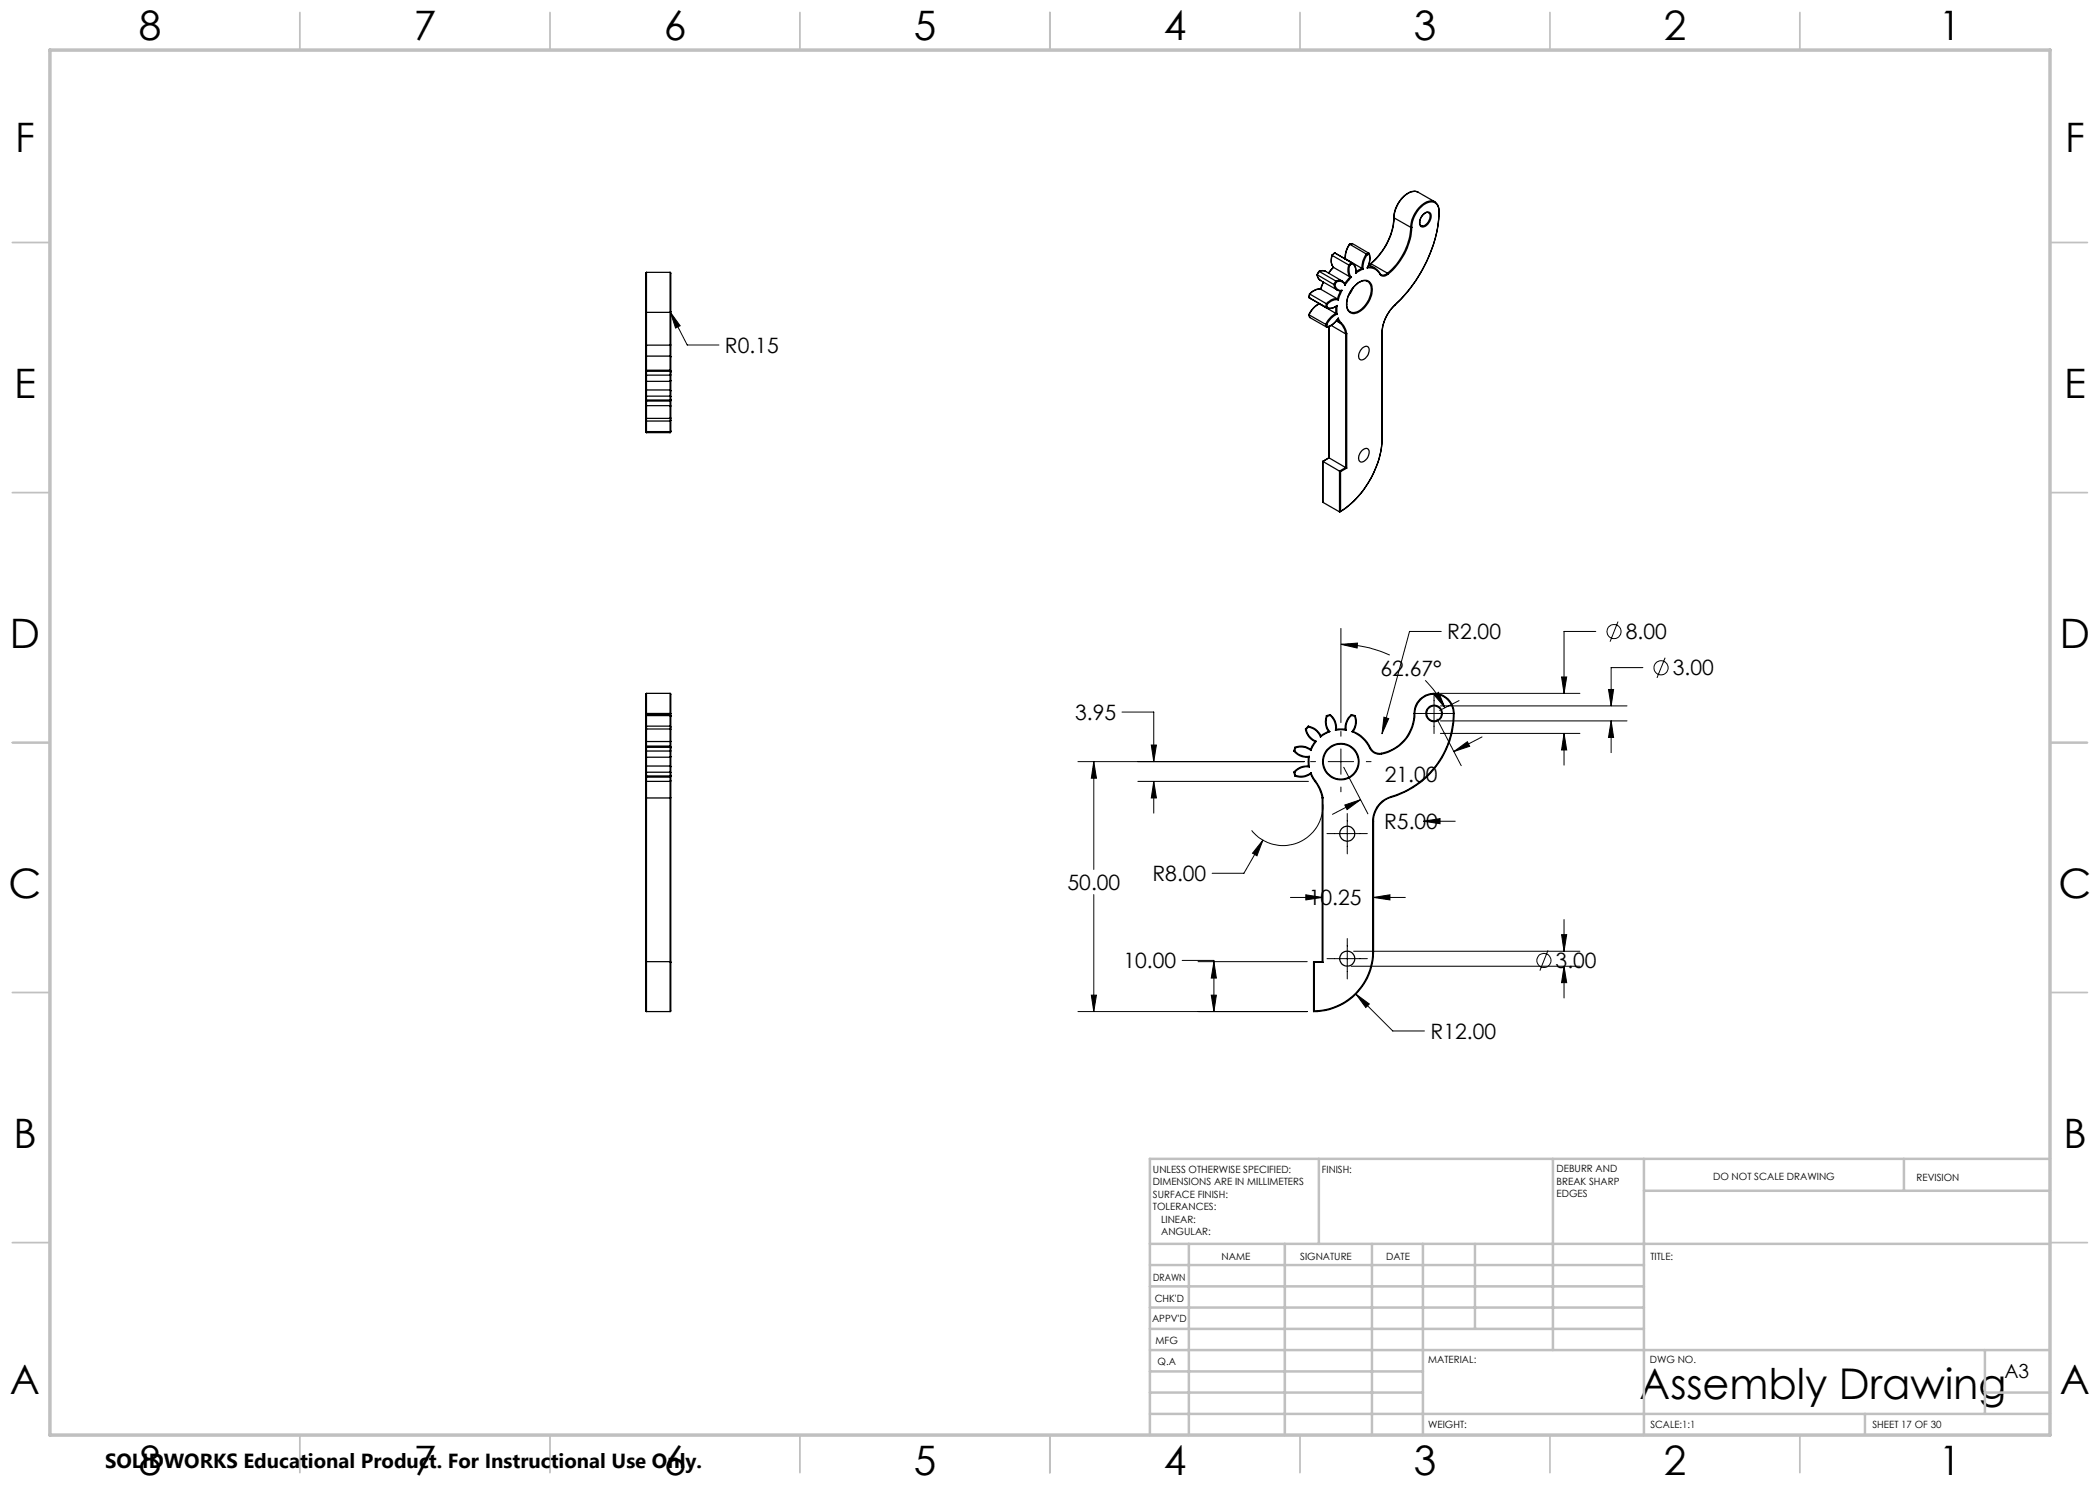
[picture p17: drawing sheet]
<svg xmlns="http://www.w3.org/2000/svg" width="420mm" height="297mm" viewBox="0 0 420 297" stroke-linecap="round" stroke-linejoin="round" font-family="sans-serif">
<defs><g id="words">
<text font-size="8.5" x="327.9" y="279.7">Assembly Drawing</text>
<g font-size="8.1">
<text x="27.7" y="8">8</text>
<text x="82.7" y="8">7</text>
<text x="132.7" y="8">6</text>
<text x="182.7" y="8">5</text>
<text x="232.7" y="8">4</text>
<text x="282.7" y="8">3</text>
<text x="332.7" y="8">2</text>
<text x="387.7" y="8">1</text>
<text x="3" y="30.4">F</text>
<text x="413" y="30.4">F</text>
<text x="2.8" y="79.6">E</text>
<text x="412.8" y="79.6">E</text>
<text x="2" y="129.6">D</text>
<text x="412" y="129.6">D</text>
<text x="1.7" y="179.6">C</text>
<text x="411.7" y="179.6">C</text>
<text x="2.7" y="229.6">B</text>
<text x="412.7" y="229.6">B</text>
<text x="2" y="278.9">A</text>
<text x="412" y="278.9">A</text>
<text x="27.7" y="295">8</text>
<text x="82.7" y="295">7</text>
<text x="132.7" y="295">6</text>
<text x="182.7" y="295">5</text>
<text x="232.7" y="295">4</text>
<text x="282.7" y="295">3</text>
<text x="332.7" y="295">2</text>
<text x="387.7" y="295">1</text>
</g>
<g font-size="4.2">
<text x="145" y="70.6">R0.15</text>
<text x="289.4" y="127.9">R2.00</text>
<text x="325.2" y="127.9">8.00</text>
<text x="276.1" y="135.1">62.67°</text>
<text x="334.6" y="135.1">3.00</text>
<text x="215.1" y="144">3.95</text>
<text x="276.9" y="156.3">21.00</text>
<text x="276.8" y="165.8">R5.00</text>
<text x="213.5" y="178">50.00</text>
<text x="230.5" y="176.2">R8.00</text>
<text x="261.8" y="181.1">10.25</text>
<text x="224.7" y="193.7">10.00</text>
<text x="311.1" y="193.6">3.00</text>
<text x="286.1" y="207.8">R12.00</text>
</g>
<text font-size="4.1" x="21" y="293.7">SOLIDWORKS Educational Product. For Instructional Use Only.</text>
<text font-size="3.9" x="400.9" y="275.5">A3</text>
<g font-size="2">
<text x="230.6" y="234.6">UNLESS OTHERWISE SPECIFIED:</text>
<text x="230.6" y="237.1">DIMENSIONS ARE IN MILLIMETERS</text>
<text x="230.6" y="239.6">SURFACE FINISH:</text>
<text x="264.4" y="234.6">FINISH:</text>
<text x="311.3" y="234.5">DEBURR AND</text>
<text x="311.3" y="237">BREAK SHARP</text>
<text x="311.3" y="239.5">EDGES</text>
<text x="342.6" y="236">DO NOT SCALE DRAWING</text>
<text x="383.3" y="236.2">REVISION</text>
<text x="230.6" y="242.1">TOLERANCES:</text>
<text x="232.2" y="244.6">LINEAR:</text>
<text x="232.2" y="247.1">ANGULAR:</text>
<text x="244.3" y="252">NAME</text>
<text x="260" y="251.9">SIGNATURE</text>
<text x="277.2" y="251.9">DATE</text>
<text x="330.1" y="251.9">TITLE:</text>
<text x="230.6" y="256.1">DRAWN</text>
<text x="230.9" y="260.3">CHK'D</text>
<text x="230.4" y="264.4">APPV'D</text>
<text x="231.1" y="268.8">MFG</text>
<text x="231.5" y="273">Q.A</text>
<text x="285.6" y="272.5">MATERIAL:</text>
<text x="330" y="272.5">DWG NO.</text>
<text x="285.6" y="285.5">WEIGHT:</text>
<text x="330.1" y="285.6">SCALE:1:1</text>
<text x="374.5" y="285.6">SHEET 17 OF 30</text>
</g>
</g></defs>
<g fill="none" stroke="#000" stroke-width=".25">
<path d="M283.5 38.4a3.1 3.1 0 0 0-3.5 1.7 5.6 5.6 0 0 0-1.2 3.4M283.5 38.4a3.2 3.2 0 0 0-3.4 1.6 6.6 6.6 0 0 0-1.3 3.6M283.5 38.4l3.4 1.9M129.3 54.5v8M129.3 54.5l-.1 .1v7.7M129.3 54.5h4.7M134 54.5v8M134 54.5l.2 .1v7.7M261.8 59.5l.3 .2M261.8 59.5l3.5 2.1M261.8 59.5l3.3 1.9M261.9 58.8l-.1 .7"/>
<path d="M261.9 58.8h.1M261.9 58.8l3.4 1.9M263.4 54.9l.2 .7 .6 .5M263.4 54.9l.1 .1M263.5 55l.4 .9 3.5 2.1M263.5 55l3.3 1.9M263.8 54.3l-.4 .6M263.8 54.3h.1M263.8 54.3l-.3 .7M263.8 54.3l3.4 1.9M264.2 57.9a2.4 2.4 0 0 0-2.3 .9M264.2 57.9a2.64 2.64 0 0 0-2.3 .9"/>
<path d="M264.2 57.9l3.3 1.9M264.7 56.4l-.6 1.5M264.7 56.4l-.5 1.5M265.1 54.3l-.6-.2-.7 .2M265.1 54.3l3.4 1.9M265.1 54.3l-.7-.2-.6 .2M266.4 51a2.33 2.33 0 0 0 .3 2.4M266.4 51v.1M266.4 51.1a2.5 2.5 0 0 0 .3 2.4M266.4 51.1l3.3 1.9M266.7 53.4l-1 1.2M266.7 53.5l-1 1.1"/>
<path d="M266.7 53.5l3.3 1.9M266.8 56.9h.2M266.8 56.9l.3 .8 .3 .3M266.9 50.6l-.5 .4M266.9 50.6h.1M266.9 50.6l-.5 .5M266.9 50.6l3.6 2M266.9 50.6l3.4 1.9M267 56.9a1.2 1.2 0 0 0 1.4 1.2M267.2 56.2l-.4 .7M267.2 56.2l.1 .2M267.2 56.2l.8-.1 .5 .1"/>
<path d="M267.3 56.4l-.3 .5M267.3 56.4a1.22 1.22 0 0 1 1.7 .6M267.4 58l.5 .2 .5-.1M267.5 59.8a2.32 2.32 0 0 0-2.2 .9M267.5 59.8l.2 .2M268.1 58.2l-.6 1.6M268.4 58.1l-.7 1.9M268.5 56.2l.5 .6v.2M269 51.7h.1M269.1 51.7l3.3 2M269.1 51.7l-.1 .1M269.7 53a2.5 2.5 0 0 0 .3 2.4"/>
<path d="M269.7 53l.2 .1M269.9 48.9a4.6 4.6 0 0 0-.9 2.8M269.9 48.9h.1M269.9 53.1a2.35 2.35 0 0 0 .4 2.3M269.9 48.9a4.8 4.8 0 0 0-.8 2.8M269.9 48.9l3.4 1.9M270 55.4h.3M270 55.4l-1.1 1.4M270.3 52.5l-.6 .5M270.3 52.5l.1 .2M270.3 52.5l.2 .1M270.3 55.4l-1.3 1.6"/>
<path d="M270.4 52.7l-.5 .4M270.4 52.7a1.72 1.72 0 0 1 .7 2M270.5 52.6a1.81 1.81 0 0 1 .6 2.1M270.5 48.7l-.6 .2M270.5 48.7l3.3 2M270.6 57.6l-.9 1.5M270.9 57.3a2.43 2.43 0 0 1 2.5-1 1.97 1.97 0 0 1 .7 2.5 4.9 4.9 0 0 1-3.3 3.7 1.55 1.55 0 0 1-1.4-2.2 6 6 0 0 1 1.5-3zM271.1 57a1.99 1.99 0 0 1 2.9-.5 4 4 0 0 1-.6 4.4 3.3 3.3 0 0 1-3.1 1.7 1.94 1.94 0 0 1-.9-2.5 5.7 5.7 0 0 1 1.7-3.1zM272.4 53.7l.2 .1M272.4 53.7l-1.2 .7M272.6 53.8l-1.5 .9M273.3 50.8a4.3 4.3 0 0 0-.9 2.9"/>
<path d="M273.3 50.8l.1 .2M273.4 51a4.2 4.2 0 0 0-.8 2.8M273.4 53.6a2.41 2.41 0 0 1 2.6 1.2M273.5 53.5l-.1 .1M273.6 53.4a2.33 2.33 0 0 1 2.4 1.3M273.8 52.9l1.2 .8M273.8 50.7l-.5 .1M273.8 50.7v.2M273.8 50.7a3.7 3.7 0 0 1-.3 2.8M273.8 50.9l-.4 .1M273.8 50.9a3.5 3.5 0 0 1-.4 2.7M274.1 52.7l-.3 .2"/>
<path d="M274.1 52.7h.1M274.2 52.7l-.4 .3M274.2 52.7l3.3 1.9M276 54.8a1.01 1.01 0 0 0 1.6 0M276 54.7v.1M277.5 54.6a.93 .93 0 0 1-1.5 .1M277.5 54.6l.1 .2M278.8 43.5a13 13 0 0 1-4.7 9.2M278.8 43.5v.1M278.8 43.6a12.9 12.9 0 0 1-4.6 9.1M278.8 43.6l3.4 1.9M282.2 45.5a12.8 12.8 0 0 1-4.7 9.1"/>
<path d="M282.2 45.5h.2M282.4 45.5a13.2 13.2 0 0 1-4.8 9.3M284.2 45.1h.1M284.5 43.1a1.12 1.12 0 0 1 1.3-.6 1.83 1.83 0 0 1-1.5 2.7l-.1-.1a1.5 1.5 0 0 1 .3-2zM284.7 42.9a.83 .83 0 0 1 .9-.5 .83 .83 0 0 1 .6 .8 2.26 2.26 0 0 1-1.7 2.2 1.03 1.03 0 0 1-.4-1.6zM286.9 40.3a1.97 1.97 0 0 1 .9 2M286.9 40.3a2.85 2.85 0 0 0-3.2 1.3 6.3 6.3 0 0 0-1.5 3.9M287.8 42.3a1.69 1.69 0 0 0-.9-1.8 1.69 1.69 0 0 0-2 .3 6.1 6.1 0 0 0-2.5 4.7M287.8 42.3a27.3 27.3 0 0 1-8.8 18.7M287.8 42.3a27.8 27.8 0 0 1-8.8 18.7M287.8 42.3h.1M129.2 76.1l.1 .2"/>
<path d="M129.2 62.3l.1 .2M129.2 69h.1M129.2 62.3v6.7M129.2 75h.1M129.2 74.4v.6M129.2 75v1.1M129.2 78.2v1.1M129.2 79.9l.1 .1M129.2 79.3v.6M129.2 74.2v.2M129.2 79.9v.2M129.2 76.1v2.1"/>
<path d="M129.2 71.4v2.8M129.2 69v2.4M129.3 78l-.1 .2M129.3 74l-.1 .2M129.3 62.5v6.5M129.3 74.3l-.1 .1M129.3 74.3v.7M129.3 79.2l-.1 .1M129.3 79.2v.8M129.3 76.2v1.8M129.3 71.2l-.1 .2M129.3 69v2.2"/>
<path d="M129.3 75v1.3M129.3 78v1.2M129.3 74v.3M129.3 71.2v2.8M129.3 76.3h4.7M129.3 78h4.7M129.3 74h4.7M129.3 62.5h4.7M129.3 69h4.7M129.3 75h4.7M129.3 74.3h4.7M129.3 79.2h4.7"/>
<path d="M129.3 71.2h4.7M134 78l.2 .2M134 74l.2 .2M134 62.5v6.5M134 74.3v.7M134 74.3l.2 .1M134 79.2l.2 .1M134 79.2v.8M134 76.2v1.8M134 71.2l.2 .2M134 69v2.2M134 75v1.3"/>
<path d="M134 78v1.2M134 74v.3M134 71.2v2.8M134.2 76.1l-.2 .2M134.2 62.3l-.2 .2M134.2 69h-.2M134.2 62.3v6.7M134.2 75h-.2M134.2 74.4v.6M134.2 75v1.1M134.2 78.2v1.1M134.2 79.9l-.2 .1"/>
<path d="M134.2 79.3v.6M134.2 74.2v.2M134.2 79.9v.2M134.2 76.1v2.1M134.2 71.4v2.8M134.2 69v2.4M261.8 62.9l.1 .6M261.8 63l.1 .5M261.8 63l3.3 1.9M261.9 63.5l3.4 1.9M263.8 60.7a4.5 4.5 0 0 0-2 2.2v.1M263.8 60.7l.1 .1"/>
<path d="M263.8 60.7h.1M263.9 60.8a4.5 4.5 0 0 0-2.1 2.2M263.9 60.8l3.3 1.9M263.9 60.7v.1M265.1 64.9h.3M265.1 64.9l.2 .5M265.1 61.4l.2 .2M265.3 60.7l.2 .2M265.3 60.7l-.2 .7M265.4 64.9l.1 .4M265.4 61.4h-.3M265.5 60.9l-.1 .5"/>
<path d="M265.5 65.3l-.2 .1M265.8 65.3v26.3M266.2 65.1l2.9 1.7M267.2 62.7a4.7 4.7 0 0 0-2.1 2.2M267.2 62.7l.2 .1M267.2 61.3v1.4M267.3 64.2l.8 .5M267.4 61.1v.1a1.99 1.99 0 0 1-2.1 .4M267.4 62.8a4.1 4.1 0 0 0-2 2.1M267.4 61.1v1.7M267.4 61.1a1.65 1.65 0 0 1-2 .3M267.5 63.8l.6 .9"/>
<path d="M267.7 63.6l-.1 .1a3.8 3.8 0 0 1-2.3 1.7M267.7 63.6l.6 1M267.7 63.6a3.6 3.6 0 0 1-2.2 1.7M267.7 60a2.3 2.3 0 0 0-2.2 .9M268.1 64.7a4.1 4.1 0 0 1 1 2.1M268.3 64.6a4.1 4.1 0 0 1 1 2.1M268.3 64.6l-.2 .1M269.1 66.8v26.7M269.3 66.7l-.2 .1M269.3 66.7v26.9M270 62.4h.1M272.5 69.6a.77 .77 0 0 1 1.1-.2 .77 .77 0 0 1 .2 1.1 1.54 1.54 0 0 1-1.8 1.4 1.71 1.71 0 0 1 .5-2.3z"/>
<path d="M276.4 66.5v21.3M276.4 66.5h.1M276.4 66.5v21.2M279 61a8.1 8.1 0 0 0-2.6 5.5M279 61a8 8 0 0 0-2.6 5.5M279 61h.1M129.2 80.1l.1 .1M129.2 83.6l.1 .1M129.2 81.2v2.4M129.2 84.1l.1 .1M129.2 83.6v.5M129.2 80.1v1.1"/>
<path d="M129.2 86.2l.1 .1M129.2 84.1v2.1M129.2 86.2l.1 .3M129.3 81.1l-.1 .1M129.3 81.1v2.6M129.3 83.7v.5M129.3 86.3v.2M129.3 80v.2M129.3 80.2v.9M129.3 84.2v2.1M129.3 80.2h4.7M129.3 80h4.7"/>
<path d="M129.3 83.7h4.7M129.3 81.1h4.7M129.3 84.2h4.7M129.3 86.3h4.7M129.3 86.5h4.7M134 81.1v2.6M134 81.1l.2 .1M134 83.7v.5M134 86.3v.2M134 80v.2M134 80.2v.9M134 84.2v2.1"/>
<path d="M134.2 80.1l-.2 .1M134.2 83.6l-.2 .1M134.2 81.2v2.4M134.2 84.1l-.2 .1M134.2 83.6v.5M134.2 80.1v1.1M134.2 86.2l-.2 .1M134.2 84v2.2M134.2 86.2l-.2 .3M264.5 92.3l.1 8.2M264.5 92.3h.1M264.6 92.3v8.2"/>
<path d="M264.6 92.3l3.3 1.9M265.8 91.6l-1.3 .7M265.8 91.6l3.3 1.9M265.8 91.6l-1.2 .7M267.9 94.2l.2 .1M267.9 94.2v8.2M268.1 94.3v8M269.1 93.5l.2 .1M269.1 93.5l-1.2 .7M269.3 93.6l-1.2 .7M272.3 90.2a.86 .86 0 0 1 1.5-.2 1.89 1.89 0 0 1-1.7 2.4 1.28 1.28 0 0 1 0-2zM276.4 87.8a18.7 18.7 0 0 1-8.3 14.5"/>
<path d="M276.4 87.7a18.6 18.6 0 0 1-8.4 14.7M276.4 87.7v.1M264.6 100.5l3.3 1.9M268.1 102.3l-.2 .1M129.3 138.7l-.1 .1v3.9M129.3 138.7v4M129.3 138.7h4.7M134 138.7l.2 .1v3.9M134 138.7v4M129.2 151.3l.1 .1M129.2 155.3l.1 .1M129.2 150.2v1.1"/>
<path d="M129.2 150.2h.1M129.2 149.6v.6M129.2 153.3v1.2M129.2 154.5v.6M129.2 155.1l.1 .1M129.2 149.4v.2M129.2 155.1v.2M129.2 145.4v.4M129.2 148.3h.1M129.2 145.8v2.5M129.2 151.3v2M129.2 148.3v1.1"/>
<path d="M129.2 156.2l.1 .1M129.2 155.3v.9M129.2 159.6v42.6l.1 .1M129.2 159.6h.1M129.2 156.2v3.4M129.2 143.3v2.1M129.2 143.1v.2M129.2 142.7h.1M129.2 142.7v.4M129.3 153.2l-.1 .1M129.3 149.2l-.1 .2M129.3 149.5l-.1 .1"/>
<path d="M129.3 149.5v.7M129.3 154.4l-.1 .1M129.3 154.4v.8M129.3 145.2l-.1 .2M129.3 145.2v.6M129.3 145.8h-.1M129.3 145.8v2.5M129.3 151.4v1.8M129.3 156.3v3.3M129.3 143.1l-.1 .2M129.3 142.9l-.1 .2M129.3 142.9v.2"/>
<path d="M129.3 150.2v1.2M129.3 153.2v1.2M129.3 149.2v.3M129.3 155.2v.2M129.3 148.3v.9M129.3 155.4v.9M129.3 143.1v2.1M129.3 151.4h4.7M129.3 153.2h4.7M129.3 149.2h4.7M129.3 155.4h4.7M129.3 150.2h4.7"/>
<path d="M129.3 149.5h4.7M129.3 155.2h4.7M129.3 154.4h4.7M129.3 145.8h4.7M129.3 145.2h4.7M129.3 148.3h4.7M129.3 156.3h4.7M129.3 142.7v.2M129.3 159.6v42.7M129.3 159.6h4.7M129.3 143.1h4.7M129.3 142.9h4.7"/>
<path d="M129.3 142.7h4.7M134 153.2l.2 .1M134 149.2l.2 .2M134 149.5v.7M134 149.5l.2 .1M134 154.4l.2 .1M134 154.4v.8M134 145.2v.6M134 145.2l.2 .2M134 145.8h.2M134 145.8v2.5M134 151.4v1.8"/>
<path d="M134 156.3v3.3M134 143.1l.2 .2M134 142.9v.2M134 142.9l.2 .2M134 142.7h.2M134 150.2v1.2M134 153.2v1.2M134 149.2v.3M134 155.2v.2M134 148.3v.9M134 155.4v.9M134 143.1v2.1"/>
<path d="M134 142.7v.2M134 159.6v42.7M134.2 151.3l-.2 .1M134.2 155.3l-.2 .1M134.2 150.2v1.1M134.2 150.2h-.2M134.2 149.6v.6M134.2 153.3v1.2M134.2 154.5v.6M134.2 155.1l-.2 .1M134.2 149.4v.2M134.2 155.1v.2"/>
<path d="M134.2 145.4v.4M134.2 148.3h-.2M134.2 145.8v2.5M134.2 151.3v2M134.2 148.3v1.1M134.2 156.2l-.2 .1M134.2 155.3v.9M134.2 159.6v42.6l-.2 .1M134.2 159.6h-.2M134.2 156.2v3.4M134.2 143.3v2.1M134.2 143.1v.2"/>
<path d="M134.2 142.7v.4M258.8 154.4l.1 .1M258.8 150.2a3.3 3.3 0 0 0 2.9 1.2M258.8 154.4l.2 .8M258.9 150.2a3.3 3.3 0 0 0 3 1.1M258.9 150.2h-.1M258.9 154.5l.2 .6M259 149.5a3.3 3.3 0 0 1 3.1 .4M259 149.5l.1 .1M259 149.5l-.2 .7M259.1 149.6a3.2 3.2 0 0 1 3.1 .5M259.1 155.1l-.1 .1"/>
<path d="M259.1 149.6l-.2 .6M261.1 145.8a3.2 3.2 0 0 0 1.9 2.5M261.1 145.8h.2M261.3 145.8a3.2 3.2 0 0 0 1.9 2.5M261.7 145.2a3.3 3.3 0 0 1 2.5 2M261.7 145.2v.2M261.7 145.2l-.6 .6M261.7 145.4a3 3 0 0 1 2.4 2M261.7 153.2a3.3 3.3 0 0 0-2.9 1.2M261.7 153.2l.2 .2M261.7 151.4v1.8M261.7 145.4l-.4 .4"/>
<path d="M261.9 153.4a3.1 3.1 0 0 0-3 1.1M261.9 151.3v2.1M261.9 151.3l-.2 .1M262.1 154.8l.9 1.5M262.1 149.9l.1 .2M262.1 154.8a3.3 3.3 0 0 1-3.1 .4M262.2 154.5l.9 1.7M262.2 154.5l-.1 .3M262.2 154.5a3.2 3.2 0 0 1-3.1 .6M263 156.3a7.1 7.1 0 0 1 1.4 3.3M263 148.3l-.9 1.6M263.1 156.2l-.1 .1"/>
<path d="M263.1 156.2a7.8 7.8 0 0 1 1.5 3.4M263.2 148.3h-.2M263.2 148.3l-1 1.8M264.2 147.2l-.1 .2M264.4 159.6v32.7M264.6 159.6h-.2M264.6 159.6v32.9M265.3 143.1a3.5 3.5 0 0 0 .4 3.2M265.3 143.1l.1 .2M265.4 143.3a2.92 2.92 0 0 0 .6 3M265.7 146.3h.3M265.7 146.3l-1.5 .9"/>
<path d="M266 146.3l-1 .5-.9 .6M266 143.1a3.2 3.2 0 0 1 1.1 2.9M266 143.1l-.6 .2M266.1 142.9a3.2 3.2 0 0 1 1.2 3M266.1 142.9l-.1 .2M266.1 142.9l-.8 .2M267.1 146l.8-.1 1.3 .1M267.3 145.9h1.8M267.3 145.9l-.2 .1M269.1 145.9l.1 .1M270.3 142.9a3.4 3.4 0 0 0-1.2 3M270.3 142.9v.2"/>
<path d="M270.3 142.9l.7 .2M270.3 143.1a3.1 3.1 0 0 0-1.1 2.9M270.3 143.1l.6 .2M270.4 146.3a6.5 6.5 0 0 1 3.5 3.3M270.6 146.3a6.5 6.5 0 0 1 3.5 3.2M270.6 146.3h-.2M270.9 143.3a3.1 3.1 0 0 1-.5 3M271 143.1a3.2 3.2 0 0 1-.4 3.2M271 143.1l-.1 .2M273.9 149.6a2.12 2.12 0 0 0 2.4 1.2M274.1 149.5l-.2 .1M274.1 149.5a2.01 2.01 0 0 0 2.2 1.2"/>
<path d="M276.3 150.7v.1M278.2 159.3a5.2 5.2 0 0 0-3.7 4.9M278.2 159.3l.1 .2M278.3 159.5a4.9 4.9 0 0 0-3.6 4.7M282.8 142.7a4 4 0 0 1 4-4 4 4 0 0 1 4 4M282.8 142.7h.2M282.8 142.7a8.1 8.1 0 0 1-6.5 8M283 142.7a3.9 3.9 0 0 1 3.8-3.9 3.9 3.9 0 0 1 3.9 3.9M283 142.7a8.3 8.3 0 0 1-6.7 8.1M290.7 142.7h.1M290.7 142.7a17.3 17.3 0 0 1-12.5 16.6M290.8 142.7a17.5 17.5 0 0 1-12.5 16.8"/>
<path d="M274.5 164.2h.2M274.5 164.2v26.1M274.7 164.2v26.1M129.2 192.5l.1-.2h4.8l.1 .2M262.7 192.3l.2 .2M262.7 192.3h1.7M262.7 192.3v10M262.9 192.5v9.7M262.9 192.5h1.7M264.4 192.3l.2 .2M274.5 190.3a11.8 11.8 0 0 1-11.6 11.9M274.5 190.3h.2"/>
<path d="M274.7 190.3a12 12 0 0 1-12 12M129.3 202.3h4.7M262.9 202.2l-.2 .1"/>
<circle cx="268.2" cy="152.3" r="3.5"/>
<circle cx="268.2" cy="152.3" r="3.7"/>
<circle cx="286.8" cy="142.7" r="1.5"/>
<circle cx="286.8" cy="142.7" r="1.65"/>
<circle cx="269.4" cy="166.7" r="1.51"/>
<circle cx="269.4" cy="191.7" r="1.51"/>
</g>
<g fill="none" stroke="#000" stroke-width=".2">
<path d="M134.1 62.5l1.9 2.7-.9 .4zM134.1 62.5l3.3 6.5h6.4M268.2 128.9l3.3-.3-.1 1zM268.2 128.9a24.1 24.1 0 0 1 9.8 2.1M268.2 125.7v18.8M285 136.1a21.3 21.3 0 0 1 4 5.5M286.8 138.6v8.1M286.8 139l.9-.5 1.3 3.1zM288.1 138.7h27.9M288.3 126.3h-6.4l-5.5 20.5M312.3 135.4h1l-.5 3.3zM319.2 126.3h-6.4v12.4"/>
<path d="M321.7 137.9h1l-.5 3.3zM323.6 124.3l-1.6 4M328.6 133.5h-6.4v7.7M333 131.5l-1.6 4.1M215.6 152.3h45.2M218.8 152.3l.5 3.3h-1zM218.8 152.3v21.6M224.4 142.4h6.4v9.9M227.6 156.3h34.1M230.3 149h1l-.5 3.3zM230.8 156.3l.5 3.3h-1zM230.8 156.3v6.3"/>
<path d="M262.1 152.3h1M265.6 152.3h5.1M268.2 146.3v.9M268.2 149.8v5.1M268.2 157.4v1M268.7 153.5l4.9 9.3M272.1 159.9l-5.6 3M273.3 152.3h.9M276.8 143.4l.9 .3-1.3 3.1zM282.8 142.7h8.1M287.4 143.8l4.8 9.3M288.1 144.2h37.3"/>
<path d="M288.1 141.2h37.3M288.1 146.7h27.9M290.8 150.3l2.7-2 .4 1zM291.8 140.1l-3.9 2M296.4 147.4l-5.6 2.9M312.8 146.7l.5 3.3h-1zM312.8 146.7v6.3M322.2 144.2l.5 3.3h-1zM322.2 144.2v6.3M218.8 178.9v23.4M252.6 168l-1.2 3.2-.9-.6zM252.6 168l-3.8 6.7h-6.4"/>
<path d="M258.1 179.5h6.3M261.2 179l3.2 .5-3.2 .5zM264.6 160.8a8 8 0 0 1-5.2 7.8 8 8 0 0 1-9.1-2.5M265.4 166.7h8.1M269 161l3.1-1.1-2.7 2zM269.5 162.7v8.1M274.7 179.5l3.3-.5v1zM274.7 179.5h6.4M284.7 164.2l3.3-.5v1zM284.7 164.2h6.3M218.3 199h1l-.5 3.3zM236.4 192.1h6.4v10.2"/>
<path d="M239.6 192.3h21.8M242.3 199h1l-.5 3.3zM242.8 192.3l.5 3.3h-1zM265.4 191.7h8.1M269.5 187.7v8.1M270.2 193.2h45.8M270.7 190.2h45.3M271.2 198.8l2.7 2-.7 .7zM271.2 198.8l7.4 7.4h6.3M309.6 190.1l-1.6 4M312.3 186.9h1l-.5 3.3zM312.8 193.2l.5 3.3h-1z"/>
<path d="M312.8 183.9v6.3M312.8 193.2v6.4M215.6 202.3h45.8"/>
<circle cx="322.8" cy="126.3" r="1.41"/>
<circle cx="332.2" cy="133.6" r="1.41"/>
<circle cx="308.8" cy="192.1" r="1.41"/>
</g>
<g fill="none" stroke="#c0c0c0" stroke-width=".35">
<path d="M60 2.5v7.5M110 2.5v7.5M160 2.5v7.5M210 2.5v7.5M260 2.5v7.5M310 2.5v7.5M360 2.5v7.5M2.5 48.5h7.5M410 48.5h7.5M2.5 98.5h7.5M410 98.5h7.5M2.5 148.5h7.5"/>
<path d="M410 148.5h7.5M2.5 198.5h7.5M410 198.5h7.5M2.5 248.5h7.5M410 248.5h7.5M60 287v7.5M110 287v7.5M160 287v7.5M210 287v7.5M260 287v7.5M310 287v7.5M360 287v7.5"/>
</g>
<g fill="none" stroke="#c0c0c0" stroke-width=".5">
<path d="M263.8 231.8v17M310.6 231.8v38.2M328.8 231.8v55.2M328.8 238.2h81.2M380.8 231.8v6.4M410 231.8h-180v55.2M230 248.8h180M230 257.3h98.8M230 253h98.8M237.8 248.8v38.2M257 248.8v38.2M274.4 248.8v38.2"/>
<path d="M284.6 248.8v38.2M295 248.8v17M230 265.8h98.8M230 261.5h98.8M230 278.5h54.6M230 274.3h54.6M230 270h180M397 278.5h13M397 270v12.8M230 282.8h180M373 282.8v4.2"/>
</g>
<path d="M10 10h400v277h-400z" fill="none" stroke="#c0c0c0" stroke-width=".7"/>
<path d="M230.8 156.3l.5 3.3h-1zM230.3 149h1l-.5 3.3zM242.8 192.3l.5 3.3h-1zM242.3 199h1l-.5 3.3zM261.2 179l3.2 .5-3.2 .5zM274.7 179.5l3.3-.5v1zM218.8 152.3l.5 3.3h-1zM218.3 199h1l-.5 3.3zM252.6 168l-2.1 2.6 .9 .6zM271.2 198.8l2 2.7 .7-.7zM269 161l3.1-1.1-2.7 2zM290.8 150.3l2.7-2 .4 1zM286.8 139l.9-.5 1.3 3.1zM268.2 128.9l3.3-.3-.1 1zM322.2 144.2l.5 3.3h-1zM321.7 137.9h1l-.5 3.3zM312.8 146.7l.5 3.3h-1zM312.3 135.4h1l-.5 3.3zM276.8 143.4l-.4 3.4 1.3-3.1zM284.7 164.2l3.3 .5v-1zM312.8 193.2l.5 3.3h-1zM312.3 186.9h1l-.5 3.3zM134.1 62.5l1 3.1 .9-.4z" fill="#000"/>
<use href="#words"/>
</svg>
